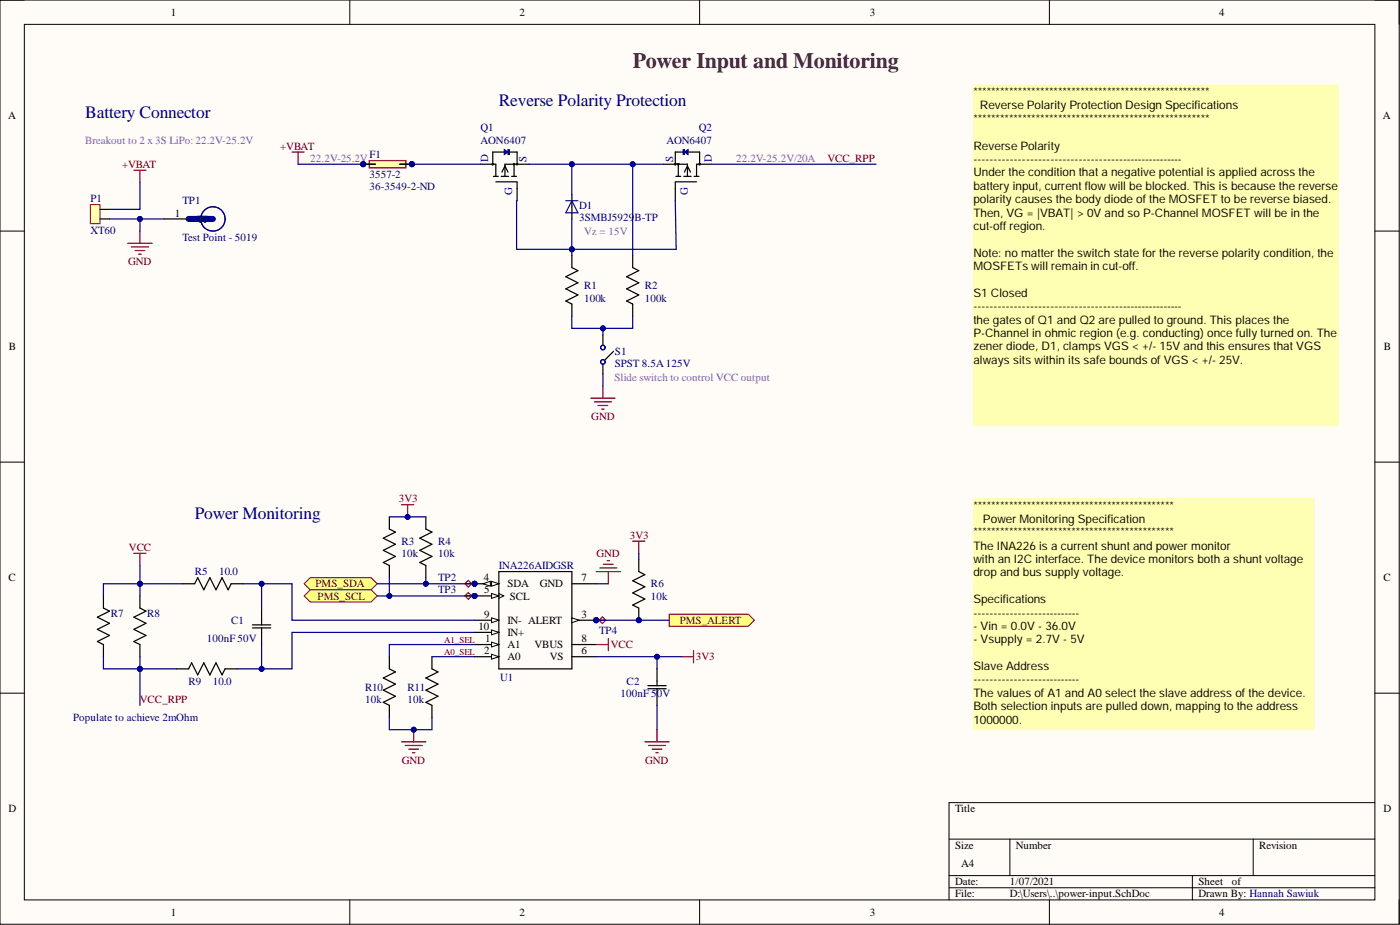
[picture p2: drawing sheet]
<svg xmlns="http://www.w3.org/2000/svg" width="292mm" height="193mm" viewBox="0 0 292 193" stroke-linecap="round" stroke-linejoin="round" font-family="sans-serif">
<defs><g id="words">
<text font-size="4.6" fill="#4c1130" x="132" y="14.2">Power Input and Monitoring</text>
<g font-size="3.6" fill="#000080">
<text x="104.1" y="22.1">Reverse Polarity Protection</text>
<text x="17.8" y="24.6">Battery Connector</text>
<text x="40.6" y="108.3">Power Monitoring</text>
</g>
<g font-size="2.5">
<text x="203.1" y="20.1">*****************************************************</text>
<text x="204.4" y="22.8">Reverse Polarity Protection Design Specifications</text>
<text x="203.1" y="25.6">*****************************************************</text>
<text x="203.1" y="31.2">Reverse Polarity</text>
<text x="203.1" y="34">-----------------------------------------------------</text>
<text x="203.1" y="36.8">Under the condition that a negative potential is applied across the</text>
<text x="203.1" y="39.6">battery input, current flow will be blocked. This is because the reverse</text>
<text x="203.1" y="42.4">polarity causes the body diode of the MOSFET to be reverse biased.</text>
<text x="203.1" y="45.2">Then, VG = |VBAT| &gt; 0V and so P-Channel MOSFET will be in the</text>
<text x="203.1" y="48">cut-off region.</text>
<text x="203.1" y="53.5">Note: no matter the switch state for the reverse polarity condition, the</text>
<text x="203.1" y="56.3">MOSFETs will remain in cut-off.</text>
<text x="203.1" y="61.9">S1 Closed</text>
<text x="203.1" y="64.7">-----------------------------------------------------</text>
<text x="203.1" y="67.5">the gates of Q1 and Q2 are pulled to ground. This places the</text>
<text x="203.1" y="70.3">P-Channel in ohmic region (e.g. conducting) once fully turned on. The</text>
<text x="203.1" y="73.1">zener diode, D1, clamps VGS &lt; +/- 15V and this ensures that VGS</text>
<text x="203.1" y="75.9">always sits within its safe bounds of VGS &lt; +/- 25V.</text>
<text x="203.1" y="106.3">*********************************************</text>
<text x="203.1" y="111.9">*********************************************</text>
<text x="205.1" y="109.1">Power Monitoring Specification</text>
<text x="203.1" y="114.7">The INA226 is a current shunt and power monitor</text>
<text x="203.1" y="117.5">with an I2C interface. The device monitors both a shunt voltage</text>
<text x="203.1" y="120.3">drop and bus supply voltage.</text>
<text x="203.1" y="125.8">Specifications</text>
<text x="203.1" y="128.6">---------------------------</text>
<text x="203.1" y="131.4">- Vin = 0.0V - 36.0V</text>
<text x="203.1" y="134.2">- Vsupply = 2.7V - 5V</text>
<text x="203.1" y="139.8">Slave Address</text>
<text x="203.1" y="142.6">---------------------------</text>
<text x="203.1" y="145.4">The values of A1 and A0 select the slave address of the device.</text>
<text x="203.1" y="148.2">Both selection inputs are pulled down, mapping to the address</text>
<text x="203.1" y="151">1000000.</text>
</g>
<g font-size="2.3">
<text x="35.6" y="3.3">1</text>
<text x="108.4" y="3.3">2</text>
<text x="181.5" y="3.3">3</text>
<text x="254.4" y="3.3">4</text>
<text x="1.7" y="24.9">A</text>
<text x="288.6" y="24.9">A</text>
<text x="36.5" y="45.2">1</text>
<text x="41.1" y="46.4">TP</text>
<text x="1.9" y="73.1">B</text>
<text x="288.7" y="73.1">B</text>
<text x="1.8" y="121.3">C</text>
<text x="101" y="121.3">4</text>
<text x="101" y="123.8">5</text>
<text x="105.9" y="122.5">SDA</text>
<text x="106.4" y="125.1">SCL</text>
<text x="112.6" y="122.5">GND</text>
<text x="121.3" y="121.3">7</text>
<text x="288.6" y="121.3">C</text>
<text x="99.9" y="131.4">10</text>
<text x="101" y="128.9">9</text>
<text x="105.9" y="130.2">IN- ALERT</text>
<text x="121.3" y="128.9">3</text>
<text x="101" y="136.5">2</text>
<text x="101.2" y="134">1</text>
<text x="105.9" y="132.7">IN+</text>
<text x="105.9" y="135.2">A1</text>
<text x="105.9" y="137.8">A0</text>
<text x="111.5" y="135.2">VBUS</text>
<text x="114.7" y="137.8">VS</text>
<text x="121.3" y="134">8</text>
<text x="121.3" y="136.5">6</text>
<text x="1.8" y="169.5">D</text>
<text x="199.3" y="169.5">Title</text>
<text x="288.6" y="169.5">D</text>
<text x="199.3" y="177.1">Size</text>
<text x="212" y="177.1">Number</text>
<text x="262.7" y="177.1">Revision</text>
<text x="199.3" y="184.7">Date:</text>
<text x="200.5" y="180.9">A4</text>
<text x="210.7" y="184.7">1/07/2021</text>
<text x="250" y="184.7">Sheet</text>
<text x="257" y="184.7">of</text>
<text x="35.6" y="191">1</text>
<text x="108.4" y="191">2</text>
<text x="181.5" y="191">3</text>
<text x="199.3" y="187.2">File:</text>
<text x="210.7" y="187.2">D:\Users\..\power-input.SchDoc</text>
<text x="250" y="187.2">Drawn By: Hannah Sawiuk</text>
<text x="254.4" y="191">4</text>
</g>
<g font-size="2.3" fill="#90f">
<text x="17.8" y="29.9">Breakout to 2 x 3S LiPo:22.2V-25.2V</text>
<text x="64.7" y="33.8">22.2V-25.2V</text>
<text x="153.6" y="33.8">22.2V-25.2V/20A</text>
<text x="121.9" y="49">Vz = 15V</text>
<text x="128.2" y="79.4">Slide switch to control VCC output</text>
</g>
<g font-size="2.3" fill="#000080">
<text x="100.3" y="27.4">Q1</text>
<text x="100.3" y="29.9">AON6407</text>
<text x="139" y="29.9">AON6407</text>
<text x="145.8" y="27.4">Q2</text>
<text x="77.1" y="33">F1</text>
<text x="101.9" y="33.8" transform="rotate(-90 101.9 33.8)">D</text>
<text x="109.8" y="33.8" transform="rotate(-90 109.8 33.8)">S</text>
<text x="140.5" y="33.8" transform="rotate(-90 140.5 33.8)">S</text>
<text x="148.5" y="33.8" transform="rotate(-90 148.5 33.8)">D</text>
<text x="77.1" y="39.6">36-3549-2-ND</text>
<text x="77.1" y="37">3557-2</text>
<text x="106.9" y="40.8" transform="rotate(-90 106.9 40.8)">G</text>
<text x="143.5" y="40.8" transform="rotate(-90 143.5 40.8)">G</text>
<text x="18.9" y="42.2">P1</text>
<text x="38.1" y="42.6">TP1</text>
<text x="120.8" y="43.6">D1</text>
<text x="120.8" y="46.2">3SMBJ5929</text>
<text x="132.4" y="46.2">B-TP</text>
<text x="18.9" y="48.7">XT60</text>
<text x="38.1" y="50.2">Test Point - 5019</text>
<text x="121.9" y="60.4">R1</text>
<text x="121.9" y="62.9">100k</text>
<text x="134.5" y="60.4">R2</text>
<text x="134.5" y="62.9">100k</text>
<text x="128.3" y="74.1">S1</text>
<text x="128.3" y="76.6">SPST 8.5A125V</text>
<text x="83.8" y="113.7">R3</text>
<text x="91.4" y="113.7">R4</text>
<text x="83.8" y="116.2">10k</text>
<text x="91.4" y="116.2">10k</text>
<text x="104.1" y="118.7">INA226AIDGSR</text>
<text x="40.6" y="120">R5</text>
<text x="45.7" y="120">10.0</text>
<text x="91.4" y="123.8">TP3</text>
<text x="91.4" y="121.3">TP2</text>
<text x="135.8" y="122.5">R6</text>
<text x="135.8" y="125.1">10k</text>
<text x="23.1" y="128.6">R7</text>
<text x="30.7" y="128.6">R8</text>
<text x="48.2" y="130.2">C1</text>
<text x="43.2" y="134">100nF 50V</text>
<text x="125" y="132.2">TP4</text>
<text x="39.3" y="142.8">R9</text>
<text x="44.4" y="142.8">10.0</text>
<text x="104.3" y="142.1">U1</text>
<text x="130.7" y="142.8">C2</text>
<text x="76.2" y="144.1">R10</text>
<text x="76.2" y="146.6">10k</text>
<text x="85" y="144.1">R11</text>
<text x="85" y="146.6">10k</text>
<text x="129.5" y="145.4">100nF 50V</text>
<text x="15.2" y="150.4">Populate to achieve 2mOhm</text>
</g>
<g font-size="2.3" fill="#800000">
<text x="25.5" y="35">+VBAT</text>
<text x="58.5" y="31.2">+VBAT</text>
<text x="172.6" y="33.8">VCC_RPP</text>
<text x="26.7" y="55.3">GND</text>
<text x="123.4" y="87.6">GND</text>
<text x="83.2" y="104.8">3V3</text>
<text x="131.4" y="112.4">3V3</text>
<text x="26.9" y="114.9">VCC</text>
<text x="124.5" y="116.2">GND</text>
<text x="65.8" y="122.5">PMS_SDA</text>
<text x="66.3" y="125.1">PMS_SCL</text>
<text x="141.8" y="130.2">PMS_ALERT</text>
<text x="127.4" y="135.2">VCC</text>
<text x="145.2" y="137.8">3V3</text>
<text x="29.2" y="146.6">VCC_RPP</text>
<text x="83.9" y="159.3">GND</text>
<text x="134.6" y="159.3">GND</text>
</g>
<g font-size="1.9" fill="#800000">
<text x="92.7" y="134">A1_SEL</text>
<text x="92.7" y="136.6">A0_SEL</text>
</g>
</g></defs>
<path d="M0 0h291.9v192.8h-291.9z" fill-rule="evenodd" fill="#fffcf8"/>
<path d="M0 0h291.9v192.8h-291.9z" fill="none" stroke="#000" stroke-width=".21"/>
<path d="M5.1 5.1h281.8v182.6h-281.8z" fill-rule="evenodd" fill="#fffcf8"/>
<g fill="none" stroke="#000" stroke-width=".21">
<path d="M0 0h5.1M5.1 5.1h281.8v182.6h-281.8zM73 0v5.1M146 0v5.1M219 0v5.1M286.9 0h5v5.1M0 48.2h5.1M286.9 48.2h5M0 96.4h5.1M286.9 96.4h5M0 144.6h5.1M286.9 144.6h5"/>
<path d="M198 175.1h88.9M210.7 175.1v7.6M261.5 175.1v7.6M286.9 167.4h-88.9v20.3M73 187.7v5.1M146 187.7v5.1M198 182.7h88.9M198 185.2h88.9M219 187.7v5.1M248.8 182.7v5M291.9 187.7v5.1"/>
</g>
<path d="M119.3 53.3v2.5l1.3 .7-2.6 1.2 2.6 1.3-2.6 1.3 2.6 1.2-2.6 1.3 1.3 .6v2.6M132 53.3v2.5l1.3 .7-2.6 1.2 2.6 1.3-2.6 1.3 2.6 1.2-2.6 1.3 1.3 .6v2.6" fill="none" stroke="#000" stroke-width=".25"/>
<path d="M18.9 42.7h2v4h-2z" fill-rule="evenodd" fill="#ffffb0"/>
<path d="M18.9 42.7h2v4h-2z" fill="none" stroke="#800000" stroke-width=".21"/>
<path d="M20.9 45.7h1.9M20.9 43.7h1.9" fill="none" stroke="#000" stroke-width=".25"/>
<path d="M60.9 31.7h2.6M62.2 31.7v2.6" fill="none" stroke="#800000" stroke-width=".25"/>
<path d="M203.1 17.8h76.1v71h-76.1z" fill-rule="evenodd" fill="#ffffb3"/>
<path d="M203.1 17.8h76.1v71h-76.1z" fill="none" stroke="#ffffb3" stroke-width=".21"/>
<path d="M105.2 31.2l.8 .5-.8 .5z" fill="#00f"/>
<path d="M105.2 31.2l.8 .5-.8 .5z" fill="none" stroke="#00f" stroke-width=".25"/>
<path d="M106 31.2h.2v1h-.2z" fill-rule="evenodd" fill="#00f"/>
<g fill="none" stroke="#00f" stroke-width=".25">
<path d="M106 31.2h.2v1h-.2z"/>
<circle cx="102.8" cy="34.3" r=".13"/>
<circle cx="107.3" cy="34.3" r=".13"/>
<circle cx="107.9" cy="34.3" r=".13"/>
</g>
<path d="M100.3 34.3h3.1v2.5M102.8 34.3v-2.6h5.1v2.6M102.9 36.8h1.1M103.4 37.9h4.5M104.6 36.8h1.5M104.7 35.9l.7-1.3 .6 1.3M106.7 36.8h1.1M107.3 34.3v2.5M107.9 38v3.9M110.4 34.3h-5v2.5" fill="none" stroke="#000" stroke-width=".25"/>
<path d="M142.8 31.7l.8-.5v1z" fill="#00f"/>
<path d="M142.8 31.7l.8-.5v1z" fill="none" stroke="#00f" stroke-width=".25"/>
<path d="M142.5 31.2h.3v1h-.3z" fill-rule="evenodd" fill="#00f"/>
<g fill="none" stroke="#00f" stroke-width=".25">
<path d="M142.5 31.2h.3v1h-.3z"/>
<circle cx="140.9" cy="34.3" r=".13"/>
<circle cx="141.5" cy="34.3" r=".13"/>
<circle cx="146" cy="34.3" r=".13"/>
</g>
<path d="M138.4 34.3h5v2.5M140.9 34.3v-2.6h5.1v2.6M140.9 38v3.9M140.9 37.9h4.4M141 36.8h1M141.5 34.3v2.5M142.7 36.8h1.5M142.8 35.9l.6-1.3 .7 1.3M144.8 36.8h1M148.5 34.3h-3.2v2.5" fill="none" stroke="#000" stroke-width=".25"/>
<path d="M26.7 50.7h5M27.4 51.5h3.6M28.2 52.3h2M28.9 53h.5M29.2 48.2v2.5M123.3 83.1h5M124 83.8h3.6M124.8 84.6h2M125.5 85.4h.5M125.8 80.5v2.6" fill="none" stroke="#800000" stroke-width=".25"/>
<circle cx="124.4" cy="129.4" r=".51" fill="#000080"/>
<circle cx="124.4" cy="129.4" r=".51" fill="none" stroke="#000080" stroke-width=".21"/>
<circle cx="99" cy="121.8" r=".51" fill="#000080"/>
<circle cx="99" cy="121.8" r=".51" fill="none" stroke="#000080" stroke-width=".21"/>
<circle cx="99" cy="124.3" r=".51" fill="#000080"/>
<circle cx="99" cy="124.3" r=".51" fill="none" stroke="#000080" stroke-width=".21"/>
<path d="M104.1 119.2h15.2v20.3h-15.2zM119.3 121.8h5.1M119.3 129.4h5.1" fill="none" stroke="#000" stroke-width=".25"/>
<path d="M119.3 128.9l1.5 .5-1.5 .5z" fill="#f8fcff"/>
<path d="M119.3 128.9l1.5 .5-1.5 .5z" fill="none" stroke="#000" stroke-width=".21"/>
<circle cx="124.4" cy="129.4" r=".51" fill="#000080"/>
<circle cx="124.4" cy="129.4" r=".51" fill="none" stroke="#000080" stroke-width=".21"/>
<path d="M99 121.8h5.1M119.3 134.5h5.1M119.3 137h5.1" fill="none" stroke="#000" stroke-width=".25"/>
<path d="M102.6 121.3l1.5 .5-1.5 .5z" fill="#f8fcff"/>
<path d="M102.6 121.3l1.5 .5-1.5 .5z" fill="none" stroke="#000" stroke-width=".21"/>
<path d="M100.8 121.8l1.5-.5v1z" fill="#f8fcff"/>
<path d="M100.8 121.8l1.5-.5v1z" fill="none" stroke="#000" stroke-width=".21"/>
<circle cx="99" cy="121.8" r=".51" fill="#000080"/>
<circle cx="99" cy="121.8" r=".51" fill="none" stroke="#000080" stroke-width=".21"/>
<path d="M99 124.3h5.1" fill="none" stroke="#000" stroke-width=".25"/>
<path d="M102.6 123.8l1.5 .5-1.5 .5z" fill="#f8fcff"/>
<path d="M102.6 123.8l1.5 .5-1.5 .5z" fill="none" stroke="#000" stroke-width=".21"/>
<circle cx="99" cy="124.3" r=".51" fill="#000080"/>
<circle cx="99" cy="124.3" r=".51" fill="none" stroke="#000080" stroke-width=".21"/>
<path d="M104.1 123.8l1 .5-1 .5" fill="none" stroke="#000" stroke-width=".21"/>
<path d="M99 129.4h5.1" fill="none" stroke="#000" stroke-width=".25"/>
<path d="M102.6 128.9l1.5 .5-1.5 .5z" fill="#f8fcff"/>
<path d="M102.6 128.9l1.5 .5-1.5 .5z" fill="none" stroke="#000" stroke-width=".21"/>
<path d="M99 131.9h5.1" fill="none" stroke="#000" stroke-width=".25"/>
<path d="M102.6 131.4l1.5 .5-1.5 .5z" fill="#f8fcff"/>
<path d="M102.6 131.4l1.5 .5-1.5 .5z" fill="none" stroke="#000" stroke-width=".21"/>
<path d="M99 134.5h5.1" fill="none" stroke="#000" stroke-width=".25"/>
<path d="M102.6 134l1.5 .5-1.5 .5z" fill="#f8fcff"/>
<path d="M102.6 134l1.5 .5-1.5 .5z" fill="none" stroke="#000" stroke-width=".21"/>
<path d="M99 137h5.1" fill="none" stroke="#000" stroke-width=".25"/>
<path d="M102.6 136.5l1.5 .5-1.5 .5z" fill="#f8fcff"/>
<path d="M102.6 136.5l1.5 .5-1.5 .5z" fill="none" stroke="#000" stroke-width=".21"/>
<path d="M81.2 107.8v2.6l1.3 .6-2.5 1.3 2.5 1.2-2.5 1.3 2.5 1.3-2.5 1.2 1.2 .7v2.5M88.9 107.8v2.6l1.2 .6-2.5 1.3 2.5 1.2-2.5 1.3 2.5 1.3-2.5 1.2 1.3 .7v2.5M36.8 139.5h2.5l.7-1.2 1.3 2.5 1.2-2.5 1.3 2.5 1.3-2.5 1.2 2.5 .7-1.3h2.5M38.1 121.8h2.5l.7-1.3 1.2 2.5 1.3-2.5 1.3 2.5 1.2-2.5 1.3 2.5 .6-1.2h2.6M52.7 130.4h3.8M52.7 131h3.8M54.6 126.9v3.5M54.6 131v3.5" fill="none" stroke="#000" stroke-width=".25"/>
<circle cx="133.3" cy="129.4" r=".51" fill="#000080"/>
<circle cx="133.3" cy="129.4" r=".51" fill="none" stroke="#000080" stroke-width=".21"/>
<path d="M133.3 116.7v2.5l1.2 .7-2.5 1.3 2.5 1.2-2.5 1.3 2.5 1.3-2.5 1.2 1.3 .7v2.5" fill="none" stroke="#000" stroke-width=".25"/>
<circle cx="133.3" cy="129.4" r=".51" fill="#000080"/>
<circle cx="133.3" cy="129.4" r=".51" fill="none" stroke="#000080" stroke-width=".21"/>
<g fill="none" stroke="#800000" stroke-width=".25">
<path d="M27.9 35.5h2.6M29.2 35.5v2.6M83.8 105.3h2.5M85 105.3v2.5M124.4 119.2h5.1M125.2 118.5h3.5M125.9 117.7h2M126.7 117h.5M126.9 119.2v2.6M132 112.9h2.5M133.3 112.9v2.5M124.4 134.5h2.5"/>
<path d="M126.9 133.2v2.5M142.2 137h2.5M144.7 135.7v2.6M83.8 154.8h5.1M84.5 155.5h3.6M85.3 156.3h2M86.1 157h.5M86.3 152.2v2.6M134.5 154.8h5.1M135.3 155.5h3.6M136.1 156.3h2M136.8 157h.5"/>
<path d="M137.1 152.2v2.6"/>
</g>
<path d="M81.2 137v2.5l1.3 .7-2.5 1.2 2.5 1.3-2.5 1.3 2.5 1.3-2.5 1.2 1.2 .6v2.6M90.1 137v2.5l1.3 .7-2.5 1.2 2.5 1.3-2.5 1.3 2.5 1.3-2.5 1.2 1.2 .6v2.6M137.1 139.5v3.5M135.2 143h3.8M135.2 143.7h3.8M137.1 143.7v3.4" fill="none" stroke="#000" stroke-width=".25"/>
<circle cx="86.3" cy="152.2" r=".51" fill="#000080"/>
<circle cx="86.3" cy="152.2" r=".51" fill="none" stroke="#000080" stroke-width=".21"/>
<path d="M27.9 115.4h2.6M29.2 115.4v2.6" fill="none" stroke="#800000" stroke-width=".25"/>
<path d="M203.1 104h71.1v48.2h-71.1z" fill-rule="evenodd" fill="#ffffb3"/>
<path d="M203.1 104h71.1v48.2h-71.1z" fill="none" stroke="#ffffb3" stroke-width=".21"/>
<path d="M63.5 121.8l1.2-1.3h12.7l1.3 1.3-1.3 1.2h-12.7z" fill-rule="evenodd" fill="#ffff80"/>
<path d="M63.5 121.8l1.2-1.3h12.7l1.3 1.3-1.3 1.2h-12.7z" fill="none" stroke="#800000" stroke-width=".21"/>
<path d="M63.5 124.3l1.2-1.3h12.7l1.3 1.3-1.3 1.3h-12.7z" fill-rule="evenodd" fill="#ffff80"/>
<path d="M63.5 124.3l1.2-1.3h12.7l1.3 1.3-1.3 1.3h-12.7z" fill="none" stroke="#800000" stroke-width=".21"/>
<path d="M139.6 128.1h16.5l1.3 1.3-1.3 1.3h-16.5z" fill-rule="evenodd" fill="#ffff80"/>
<path d="M139.6 128.1h16.5l1.3 1.3-1.3 1.3h-16.5z" fill="none" stroke="#800000" stroke-width=".21"/>
<circle cx="124.4" cy="129.4" r=".51" fill="#000080"/>
<circle cx="124.4" cy="129.4" r=".51" fill="none" stroke="#000080" stroke-width=".21"/>
<path d="M125 129.4l.7-.7 .7 .7-.7 .7z" fill="none" stroke="#f00" stroke-width=".25"/>
<path d="M124.4 129.4h2" fill="none" stroke="#000" stroke-width=".25"/>
<circle cx="124.4" cy="129.4" r=".51" fill="#000080"/>
<circle cx="124.4" cy="129.4" r=".51" fill="none" stroke="#000080" stroke-width=".21"/>
<circle cx="99" cy="124.3" r=".51" fill="#000080"/>
<circle cx="99" cy="124.3" r=".51" fill="none" stroke="#000080" stroke-width=".21"/>
<path d="M97 124.3l.7-.7 .7 .7-.7 .7z" fill="none" stroke="#f00" stroke-width=".25"/>
<path d="M97 124.3h2" fill="none" stroke="#000" stroke-width=".25"/>
<circle cx="99" cy="124.3" r=".51" fill="#000080"/>
<circle cx="99" cy="124.3" r=".51" fill="none" stroke="#000080" stroke-width=".21"/>
<circle cx="99" cy="121.8" r=".51" fill="#000080"/>
<circle cx="99" cy="121.8" r=".51" fill="none" stroke="#000080" stroke-width=".21"/>
<path d="M97 121.8l.7-.7 .7 .7-.7 .7z" fill="none" stroke="#f00" stroke-width=".25"/>
<path d="M97 121.8h2" fill="none" stroke="#000" stroke-width=".25"/>
<circle cx="99" cy="121.8" r=".51" fill="#000080"/>
<circle cx="99" cy="121.8" r=".51" fill="none" stroke="#000080" stroke-width=".21"/>
<path d="M39.3 45.7h5.1" fill="none" stroke="#00f" stroke-width="1.3"/>
<g fill="none" stroke="#00f" stroke-width=".25">
<circle cx="44.4" cy="45.7" r="2.54"/>
<circle cx="125.8" cy="75.5" r=".47"/>
<circle cx="125.8" cy="72.5" r=".47"/>
</g>
<path d="M34.3 45.7h5M125.8 69.9v2M125.8 76v2M128 73.3l-1.8 1.8" fill="none" stroke="#000" stroke-width=".25"/>
<circle cx="85.9" cy="34.3" r=".51" fill="#000080"/>
<circle cx="85.9" cy="34.3" r=".51" fill="none" stroke="#000080" stroke-width=".21"/>
<circle cx="85.9" cy="34.3" r=".51" fill="#000080"/>
<circle cx="85.9" cy="34.3" r=".51" fill="none" stroke="#000080" stroke-width=".21"/>
<circle cx="75.8" cy="34.3" r=".51" fill="#000080"/>
<circle cx="75.8" cy="34.3" r=".51" fill="none" stroke="#000080" stroke-width=".21"/>
<circle cx="75.8" cy="34.3" r=".51" fill="#000080"/>
<circle cx="75.8" cy="34.3" r=".51" fill="none" stroke="#000080" stroke-width=".21"/>
<path d="M77.1 33.5h7.6v1.5h-7.6z" fill-rule="evenodd" fill="#ffffb0"/>
<path d="M77.1 33.5h7.6v1.5h-7.6z" fill="none" stroke="#800000" stroke-width=".25"/>
<path d="M83.4 34.3h2.5" fill="none" stroke="#000" stroke-width=".25"/>
<circle cx="85.9" cy="34.3" r=".51" fill="#000080"/>
<circle cx="85.9" cy="34.3" r=".51" fill="none" stroke="#000080" stroke-width=".21"/>
<path d="M83.4 34.3h2.5" fill="none" stroke="#000" stroke-width=".25"/>
<circle cx="85.9" cy="34.3" r=".51" fill="#000080"/>
<circle cx="85.9" cy="34.3" r=".51" fill="none" stroke="#000080" stroke-width=".21"/>
<path d="M75.8 34.3h2.5" fill="none" stroke="#000" stroke-width=".25"/>
<circle cx="75.8" cy="34.3" r=".51" fill="#000080"/>
<circle cx="75.8" cy="34.3" r=".51" fill="none" stroke="#000080" stroke-width=".21"/>
<path d="M75.8 34.3h2.5" fill="none" stroke="#000" stroke-width=".25"/>
<circle cx="75.8" cy="34.3" r=".51" fill="#000080"/>
<circle cx="75.8" cy="34.3" r=".51" fill="none" stroke="#000080" stroke-width=".21"/>
<path d="M118 41.9h2.6M119.3 41.9l1.3 2.5h-2.6z" fill="none" stroke="#00f" stroke-width=".25"/>
<path d="M119.3 40.6v5.1M21.6 124.3v2.6l1.2 .6-2.5 1.3 2.5 1.2-2.5 1.3 2.5 1.3-2.5 1.2 1.3 .7v2.5M29.2 124.3v2.6l1.3 .6-2.6 1.3 2.6 1.2-2.6 1.3 2.6 1.3-2.6 1.2 1.3 .7v2.5" fill="none" stroke="#000" stroke-width=".25"/>
<path d="M29.2 121.8h-7.6v2.5" fill="none" stroke="#000080" stroke-width=".25"/>
<circle cx="29.2" cy="121.8" r=".51" fill="#000080"/>
<circle cx="29.2" cy="121.8" r=".51" fill="none" stroke="#000080" stroke-width=".21"/>
<path d="M21.6 137v2.5h7.6" fill="none" stroke="#000080" stroke-width=".25"/>
<circle cx="29.2" cy="139.5" r=".51" fill="#000080"/>
<circle cx="29.2" cy="139.5" r=".51" fill="none" stroke="#000080" stroke-width=".21"/>
<path d="M22.8 45.7h6.4v2.5" fill="none" stroke="#000080" stroke-width=".25"/>
<circle cx="29.2" cy="45.7" r=".51" fill="#000080"/>
<circle cx="29.2" cy="45.7" r=".51" fill="none" stroke="#000080" stroke-width=".21"/>
<path d="M29.2 38.1v5.6h-6.4M29.2 137v10.1" fill="none" stroke="#000080" stroke-width=".25"/>
<circle cx="29.2" cy="139.5" r=".51" fill="#000080"/>
<circle cx="29.2" cy="139.5" r=".51" fill="none" stroke="#000080" stroke-width=".21"/>
<path d="M29.2 118v6.3" fill="none" stroke="#000080" stroke-width=".25"/>
<circle cx="29.2" cy="121.8" r=".51" fill="#000080"/>
<circle cx="29.2" cy="121.8" r=".51" fill="none" stroke="#000080" stroke-width=".21"/>
<path d="M29.2 45.7h5.1" fill="none" stroke="#000080" stroke-width=".25"/>
<circle cx="29.2" cy="45.7" r=".51" fill="#000080"/>
<circle cx="29.2" cy="45.7" r=".51" fill="none" stroke="#000080" stroke-width=".21"/>
<path d="M29.2 139.5h7.6" fill="none" stroke="#000080" stroke-width=".25"/>
<circle cx="29.2" cy="139.5" r=".51" fill="#000080"/>
<circle cx="29.2" cy="139.5" r=".51" fill="none" stroke="#000080" stroke-width=".21"/>
<path d="M29.2 121.8h8.9" fill="none" stroke="#000080" stroke-width=".25"/>
<circle cx="29.2" cy="121.8" r=".51" fill="#000080"/>
<circle cx="29.2" cy="121.8" r=".51" fill="none" stroke="#000080" stroke-width=".21"/>
<path d="M54.6 134.5v5h-5.1" fill="none" stroke="#000080" stroke-width=".25"/>
<circle cx="54.6" cy="139.5" r=".51" fill="#000080"/>
<circle cx="54.6" cy="139.5" r=".51" fill="none" stroke="#000080" stroke-width=".21"/>
<path d="M50.8 121.8h3.8v5.1" fill="none" stroke="#000080" stroke-width=".25"/>
<circle cx="54.6" cy="121.8" r=".51" fill="#000080"/>
<circle cx="54.6" cy="121.8" r=".51" fill="none" stroke="#000080" stroke-width=".21"/>
<path d="M99 131.9h-38.1v7.6h-6.3" fill="none" stroke="#000080" stroke-width=".25"/>
<circle cx="54.6" cy="139.5" r=".51" fill="#000080"/>
<circle cx="54.6" cy="139.5" r=".51" fill="none" stroke="#000080" stroke-width=".21"/>
<path d="M54.6 121.8h6.3v7.6h38.1" fill="none" stroke="#000080" stroke-width=".25"/>
<circle cx="54.6" cy="121.8" r=".51" fill="#000080"/>
<circle cx="54.6" cy="121.8" r=".51" fill="none" stroke="#000080" stroke-width=".21"/>
<path d="M62.2 34.3h13.6" fill="none" stroke="#000080" stroke-width=".25"/>
<circle cx="75.8" cy="34.3" r=".51" fill="#000080"/>
<circle cx="75.8" cy="34.3" r=".51" fill="none" stroke="#000080" stroke-width=".21"/>
<path d="M78.7 124.3h20.3" fill="none" stroke="#000080" stroke-width=".25"/>
<circle cx="99" cy="124.3" r=".51" fill="#000080"/>
<circle cx="99" cy="124.3" r=".51" fill="none" stroke="#000080" stroke-width=".21"/>
<circle cx="81.2" cy="124.3" r=".51" fill="#000080"/>
<circle cx="81.2" cy="124.3" r=".51" fill="none" stroke="#000080" stroke-width=".21"/>
<path d="M78.7 121.8h10.2" fill="none" stroke="#000080" stroke-width=".25"/>
<circle cx="88.9" cy="121.8" r=".51" fill="#000080"/>
<circle cx="88.9" cy="121.8" r=".51" fill="none" stroke="#000080" stroke-width=".21"/>
<path d="M81.2 149.7v2.5h8.9v-2.5" fill="none" stroke="#000080" stroke-width=".25"/>
<circle cx="86.3" cy="152.2" r=".51" fill="#000080"/>
<circle cx="86.3" cy="152.2" r=".51" fill="none" stroke="#000080" stroke-width=".21"/>
<path d="M81.2 107.8h7.7M99 134.5h-17.8v2.5" fill="none" stroke="#000080" stroke-width=".25"/>
<circle cx="85" cy="107.8" r=".51" fill="#000080"/>
<circle cx="85" cy="107.8" r=".51" fill="none" stroke="#000080" stroke-width=".21"/>
<path d="M85.9 34.3h14.4" fill="none" stroke="#000080" stroke-width=".25"/>
<circle cx="85.9" cy="34.3" r=".51" fill="#000080"/>
<circle cx="85.9" cy="34.3" r=".51" fill="none" stroke="#000080" stroke-width=".21"/>
<path d="M88.9 120.5v1.3h10.1" fill="none" stroke="#000080" stroke-width=".25"/>
<circle cx="99" cy="121.8" r=".51" fill="#000080"/>
<circle cx="99" cy="121.8" r=".51" fill="none" stroke="#000080" stroke-width=".21"/>
<circle cx="88.9" cy="121.8" r=".51" fill="#000080"/>
<circle cx="88.9" cy="121.8" r=".51" fill="none" stroke="#000080" stroke-width=".21"/>
<path d="M107.9 41.9h-.1v10.1h33.3l-.2-10.1M90.1 137h8.9" fill="none" stroke="#000080" stroke-width=".25"/>
<circle cx="119.3" cy="52" r=".51" fill="#000080"/>
<circle cx="119.3" cy="52" r=".51" fill="none" stroke="#000080" stroke-width=".21"/>
<path d="M110.4 34.3h28" fill="none" stroke="#000080" stroke-width=".25"/>
<circle cx="119.3" cy="34.3" r=".51" fill="#000080"/>
<circle cx="119.3" cy="34.3" r=".51" fill="none" stroke="#000080" stroke-width=".21"/>
<circle cx="132" cy="34.3" r=".51" fill="#000080"/>
<circle cx="132" cy="34.3" r=".51" fill="none" stroke="#000080" stroke-width=".21"/>
<path d="M119.3 66v2.5h12.7v-2.5" fill="none" stroke="#000080" stroke-width=".25"/>
<circle cx="125.8" cy="68.5" r=".51" fill="#000080"/>
<circle cx="125.8" cy="68.5" r=".51" fill="none" stroke="#000080" stroke-width=".21"/>
<path d="M124.4 137h17.8" fill="none" stroke="#000080" stroke-width=".25"/>
<circle cx="137.1" cy="137" r=".51" fill="#000080"/>
<circle cx="137.1" cy="137" r=".51" fill="none" stroke="#000080" stroke-width=".21"/>
<path d="M124.4 129.4h15.2" fill="none" stroke="#000080" stroke-width=".25"/>
<circle cx="124.4" cy="129.4" r=".51" fill="#000080"/>
<circle cx="124.4" cy="129.4" r=".51" fill="none" stroke="#000080" stroke-width=".21"/>
<circle cx="133.3" cy="129.4" r=".51" fill="#000080"/>
<circle cx="133.3" cy="129.4" r=".51" fill="none" stroke="#000080" stroke-width=".21"/>
<path d="M148.5 34.3h34.3M81.2 120.5v3.8M124.4 121.8h2.5" fill="none" stroke="#000080" stroke-width=".25"/>
<circle cx="81.2" cy="124.3" r=".51" fill="#000080"/>
<circle cx="81.2" cy="124.3" r=".51" fill="none" stroke="#000080" stroke-width=".21"/>
<circle cx="85" cy="107.8" r=".51" fill="#000080"/>
<circle cx="85" cy="107.8" r=".51" fill="none" stroke="#000080" stroke-width=".21"/>
<path d="M119.3 52v1.3" fill="none" stroke="#000080" stroke-width=".25"/>
<circle cx="119.3" cy="52" r=".51" fill="#000080"/>
<circle cx="119.3" cy="52" r=".51" fill="none" stroke="#000080" stroke-width=".21"/>
<path d="M119.3 45.7v6.3" fill="none" stroke="#000080" stroke-width=".25"/>
<circle cx="119.3" cy="52" r=".51" fill="#000080"/>
<circle cx="119.3" cy="52" r=".51" fill="none" stroke="#000080" stroke-width=".21"/>
<path d="M119.3 34.3v6.3" fill="none" stroke="#000080" stroke-width=".25"/>
<circle cx="119.3" cy="34.3" r=".51" fill="#000080"/>
<circle cx="119.3" cy="34.3" r=".51" fill="none" stroke="#000080" stroke-width=".21"/>
<path d="M125.8 68.5v1.4M125.8 78v2.5" fill="none" stroke="#000080" stroke-width=".25"/>
<circle cx="125.8" cy="68.5" r=".51" fill="#000080"/>
<circle cx="125.8" cy="68.5" r=".51" fill="none" stroke="#000080" stroke-width=".21"/>
<path d="M132 34.3v19" fill="none" stroke="#000080" stroke-width=".25"/>
<circle cx="132" cy="34.3" r=".51" fill="#000080"/>
<circle cx="132" cy="34.3" r=".51" fill="none" stroke="#000080" stroke-width=".21"/>
<path d="M133.3 115.4v1.3M137.1 137v2.5M137.1 147.1v5.1" fill="none" stroke="#000080" stroke-width=".25"/>
<circle cx="137.1" cy="137" r=".51" fill="#000080"/>
<circle cx="137.1" cy="137" r=".51" fill="none" stroke="#000080" stroke-width=".21"/>
<use href="#words"/>
</svg>
